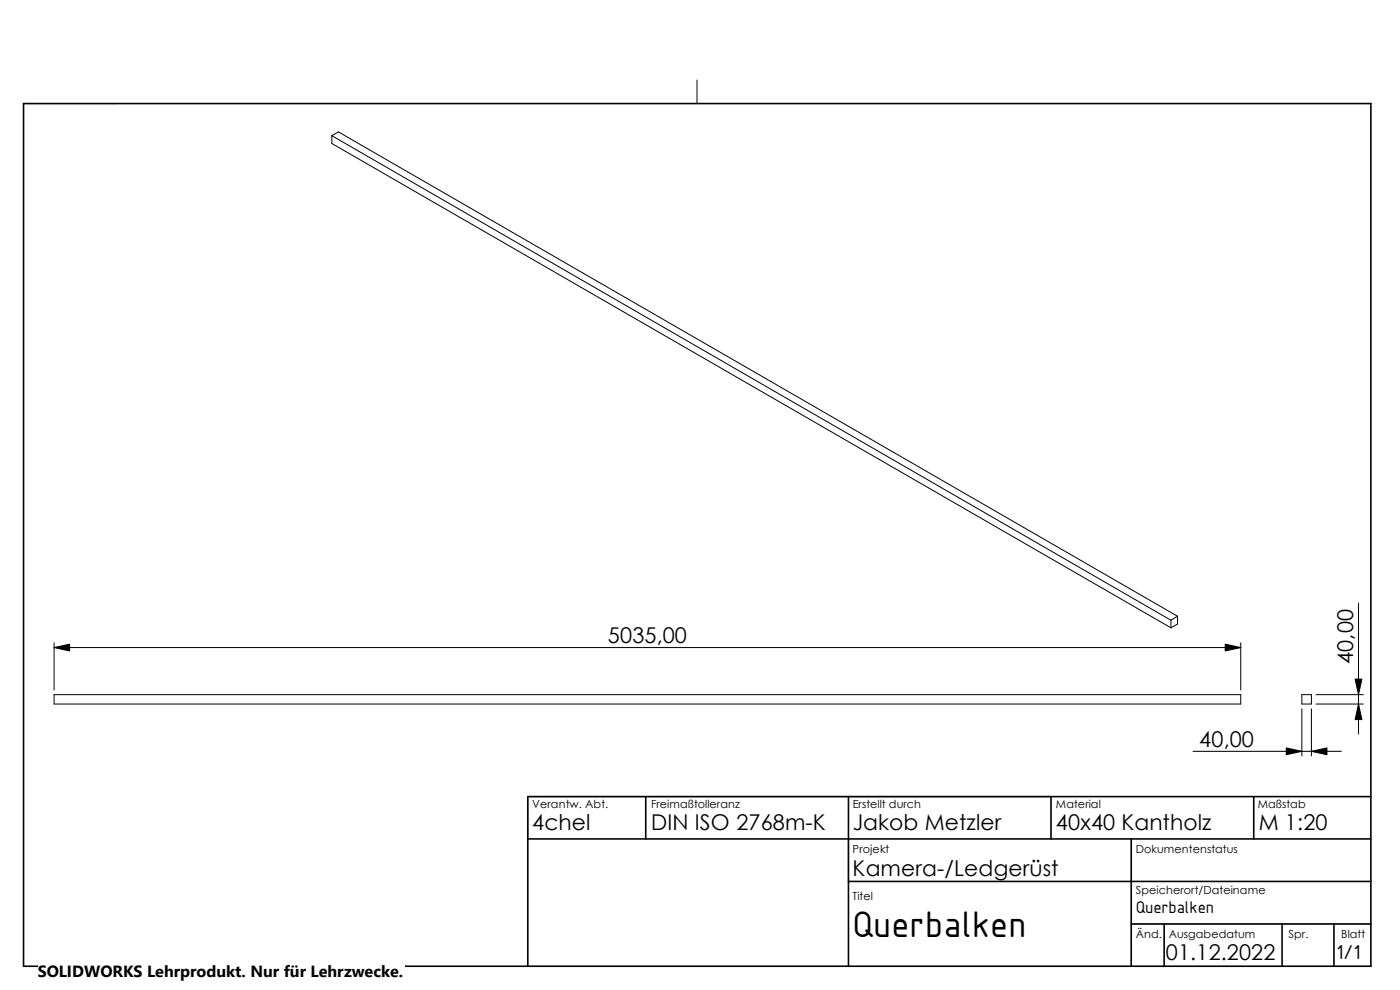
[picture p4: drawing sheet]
<svg xmlns="http://www.w3.org/2000/svg" width="297mm" height="210mm" viewBox="0 0 297 210" stroke-linecap="round" stroke-linejoin="round" font-family="sans-serif">
<defs><g id="words">
<text font-size="8.5" x="180.9" y="198.8">Querbalken</text>
<g font-size="4.6">
<text x="129" y="136.4">5035,00</text>
<text x="287.1" y="140.9" transform="rotate(-90 287.1 140.9)">40,00</text>
<text x="254.4" y="158.5">40,00</text>
<text x="112.9" y="176.1">4chel</text>
<text x="138.1" y="176.1">DIN ISO 2768m-K</text>
<text x="180.9" y="176.1">Jakob Metzler</text>
<text x="224" y="176.1">40x40 Kantholz</text>
<text x="267" y="176.1">M 1:20</text>
<text x="180.9" y="185.8">Kamera-/Ledgerüst</text>
<text x="247.4" y="203.6">01.12.2022</text>
<text x="283.5" y="203.5">1/1</text>
</g>
<text font-size="3.9" x="241" y="193.8">Querbalken</text>
<text font-size="3.4" x="8" y="207.3">SOLIDWORKS Lehrprodukt. Nur für Lehrzwecke.</text>
<g font-size="2.4">
<text x="112.9" y="171.5">Verantw. Abt.</text>
<text x="138.1" y="171.5">Freimaßtolleranz</text>
<text x="180.9" y="171.5">Erstellt durch</text>
<text x="224" y="171.5">Material</text>
<text x="266.8" y="171.5">Maßstab</text>
<text x="180.9" y="180.8">Projekt</text>
<text x="241" y="180.8">Dokumentenstatus</text>
<text x="180.9" y="190.9">Titel</text>
<text x="241" y="189.6">Speicherort/Dateiname</text>
<text x="241" y="198.9">Änd.</text>
<text x="247.9" y="198.9">Ausgabedatum</text>
<text x="273.4" y="198.9">Spr.</text>
<text x="284.5" y="198.9">Blatt</text>
</g>
</g></defs>
<path d="M5 22h19.8M112 205h178.8" fill="none" stroke="#c0c0c0" stroke-width=".21"/>
<g fill="none" stroke="#000" stroke-width=".21">
<path d="M147.9 17v5M70.4 28.8v1.6l178 102.8M70.4 28.8l178 102.8M70.4 28.8l1.4-.8 178 102.7M11.5 136.4v10M11.5 137.4h251.7M248.4 131.6v1.6M249.8 130.7l-1.4 .9M249.8 130.7v1.7l-1.4 .8M263.2 136.4v10M288.2 127.9v27.8M11.5 147.4h251.7v2h-251.7z"/>
<path d="M253.1 159.4h31.5M276.2 147.4h2v2h-2zM276.2 150.4v10M278.2 150.4v10M279.2 147.4h10M279.2 149.4h10"/>
</g>
<path d="M180 178v9M223 169h-111v9M240 196h50.8" fill="none" stroke="#c0c0c0" stroke-width=".34"/>
<g fill="none" stroke="#000" stroke-width=".34">
<path d="M5 22h285.8v183h-285.8zM112 178h178.8M137 169v9M180 169v36M223 169v9M240 178v27M266 169v9M290.8 169h-178.8v36M180 187h110.8M240 196h50.8M247 196v9M272 196v9"/>
<path d="M283 196v9"/>
</g>
<path d="M11.5 137.4l3.3-.7v1.4zM259.9 136.7l3.3 .7-3.3 .7zM272.9 158.7l3.3 .7-3.3 .7zM278.2 159.4l3.3-.7v1.4zM287.5 144.1h1.4l-.7 3.3zM288.2 149.4l.7 3.3h-1.4z" fill="#000" stroke="#000" stroke-width=".21"/>
<path d="M8 203.6h77.9v6.4h-77.9z" fill="#fff"/>
<use href="#words"/>
</svg>
